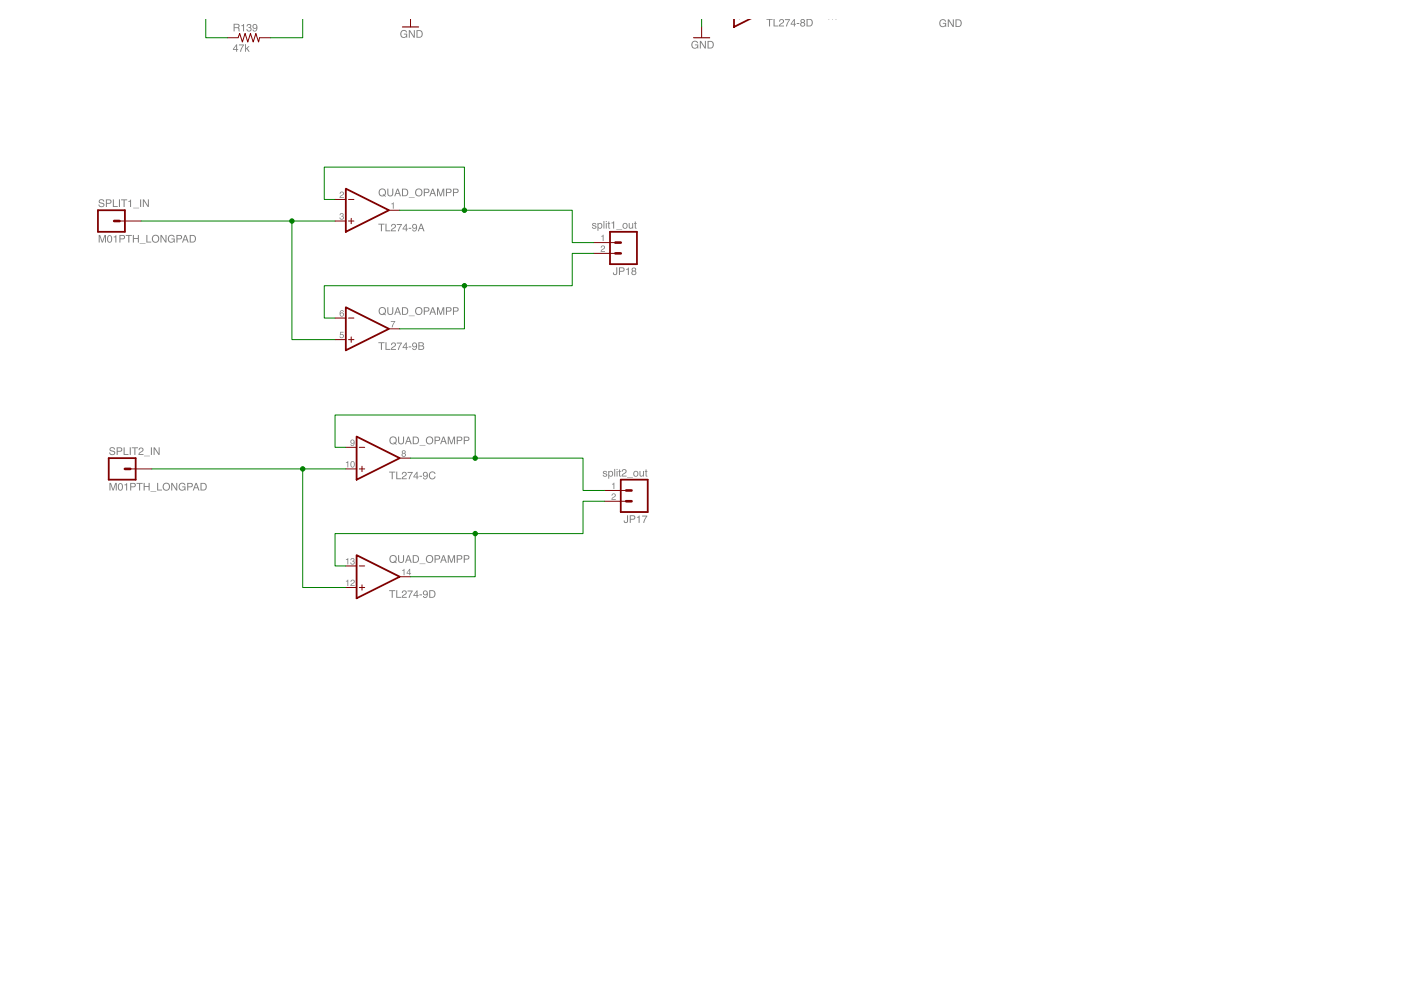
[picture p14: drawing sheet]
<svg xmlns="http://www.w3.org/2000/svg" width="297mm" height="210mm" viewBox="0 0 297 210" stroke-linecap="round" stroke-linejoin="round" font-family="sans-serif">
<g fill="#808080">
<path d="M72.2 40.7a.46 .46 0 0 1 .7 .2 .46 .46 0 0 1-.5 .6l-.2 .3h.7v.2h-.9l.2-.5a.47 .47 0 0 0 .4-.2 .47 .47 0 0 0 0-.5h-.3l-.1 .3h-.2z"/>
<path d="M72.2 45.3a.39 .39 0 0 1 .5-.1 .39 .39 0 0 1 0 .6 .45 .45 0 0 1-.1 .8 .45 .45 0 0 1-.6-.5h.2a.27 .27 0 0 0 .3 .3 .27 .27 0 0 0 0-.5h-.2l.1-.1a.22 .22 0 0 0 .3-.2 .22 .22 0 0 0-.2-.3l-.5 .3z"/>
<path d="M83 43.2l.5-.3v1.4h-.2v-1h-.3z"/>
<path d="M72.1 70.4h.7v.1h-.5l-.1 .4a.47 .47 0 0 1 .7 .2 .47 .47 0 0 1-.3 .6 .47 .47 0 0 1-.6-.4h.2a.29 .29 0 0 0 .4 .2 .29 .29 0 0 0 0-.5 .29 .29 0 0 0-.4 .1h-.2z"/>
<path d="M82.9 68.1h.9l-.6 1.3h-.1v-.3l.5-.9h-.7z"/>
<path d="M127.5 50l.5-.2v1.3h-.2v-.9h-.3z"/>
<path d="M127.5 52.1a.46 .46 0 0 1 .8 .3 .46 .46 0 0 1-.5 .6l-.3 .2h.8v.2h-1l.2-.4a.47 .47 0 0 0 .5-.3 .47 .47 0 0 0-.1-.5h-.2l-.2 .3h-.1z"/>
<path d="M129.8 102.6l.5-.3v1.4h-.2v-1h-.3z"/>
<path d="M129.8 104.7a.46 .46 0 0 1 .8 .2 .46 .46 0 0 1-.5 .6l-.3 .3h.8v.2h-1l.2-.5a.47 .47 0 0 0 .5-.2 .47 .47 0 0 0-.1-.5h-.2l-.2 .3h-.1z"/>
<path d="M85.1 6.6a.71 .71 0 0 1 1.2 .3h-.2a.61 .61 0 0 0-1 .1 .61 .61 0 0 0 .5 .9l.4-.2 .1-.4h-.5v-.2h.7v.9l-.2-.2a.81 .81 0 0 1-1.1 0 .81 .81 0 0 1 .1-1.2zM86.7 6.4h.2l.8 1.3v-1.3h.2v1.6h-.2l-.8-1.3v1.3h-.2zM88.5 6.6v1.2h.4a.63 .63 0 0 0 .5-.6 .63 .63 0 0 0-.5-.6zM88.3 6.4h.7a.82 .82 0 0 1 .6 .8 .82 .82 0 0 1-.6 .8h-.7z"/>
<path d="M146.8 8.9a.71 .71 0 0 1 1.2 .3h-.2a.61 .61 0 0 0-1 .1 .61 .61 0 0 0 .5 .8l.4-.1 .1-.4h-.5v-.2h.7v.9l-.1-.2a.81 .81 0 0 1-1.2-.1 .81 .81 0 0 1 .1-1.1zM148.4 8.7h.2l.9 1.3v-1.3h.2v1.6h-.3l-.8-1.3v1.3h-.2zM150.2 8.9v1.2h.4a.63 .63 0 0 0 .5-.6 .63 .63 0 0 0-.5-.6zM150 8.7h.7a.82 .82 0 0 1 .6 .8 .82 .82 0 0 1-.6 .8h-.7z"/>
<path d="M199.4 4.3a.77 .77 0 0 1 1.2 .3h-.2a.61 .61 0 0 0-1.1 .1 .61 .61 0 0 0 .6 .9l.4-.2 .1-.4h-.5v-.1h.7v.8l-.2-.2a.81 .81 0 0 1-1.2 0 .81 .81 0 0 1 .2-1.2zM200.9 4.1h.3l.8 1.3v-1.3h.2v1.6h-.2l-.8-1.3v1.3h-.3zM202.8 4.3v1.2h.4a.63 .63 0 0 0 .5-.6 .63 .63 0 0 0-.5-.6zM202.6 4.1h.6a.8 .8 0 0 1 .7 .8 .8 .8 0 0 1-.7 .8h-.6z"/>
<path d="M50.1 9.7l-.5 .7h.5zM50.1 9.4h.2v1h.2v.2h-.2v.4h-.2v-.4h-.7zM50.7 9.4h1.1l-.7 1.6h-.2l.1-.3 .5-1.1h-.8zM52 9.4h.2v.9l.5-.5h.2l-.4 .4 .4 .8h-.2l-.4-.6-.1 .1v.5h-.2z"/>
<path d="M20.9 49.8h.3l.5 1.4 .5-1.4h.3v1.6h-.2v-1.3l-.5 1.3h-.2l-.5-1.3v1.3h-.2zM22.9 50a.67 .67 0 0 1 .8 .2 .67 .67 0 0 1 0 .8 .55 .55 0 0 1-.7 .4 .55 .55 0 0 1-.3-.7zM23.1 50.1a.87 .87 0 0 0 .1 1.2 .76 .76 0 0 0 0-1.3zM24.1 50.2l.6-.3v1.5h-.2v-1.1h-.4zM25.3 49.8h.7a.46 .46 0 0 1 .5 .5 .46 .46 0 0 1-.5 .4h-.5v.7h-.2zM25.5 50v.6h.5a.28 .28 0 0 0 .3-.3 .28 .28 0 0 0-.3-.3zM26.7 49.8h1.3v.2h-.6v1.4h-.2v-1.4h-.5zM28.2 49.8h.2v.7h.8v-.7h.2v1.6h-.2v-.7h-.8v.7h-.2zM29.6 51.6h1.3v.1h-1.3zM31 49.8h.2v1.4h.9v.2h-1.1zM32.2 50.6a.83 .83 0 0 1 1.6 0 .83 .83 0 0 1-1.6 0zM32.4 50.6a.62 .62 0 0 0 1.2 0 .62 .62 0 0 0-1.2 0zM34 49.8h.3l.8 1.3v-1.3h.2v1.6h-.2l-.9-1.3v1.3h-.2zM35.8 50a.71 .71 0 0 1 1.2 .3h-.2a.61 .61 0 0 0-1 .1 .61 .61 0 0 0 .5 .9l.4-.1 .1-.5h-.5v-.1h.7v.8l-.1-.2a.81 .81 0 0 1-1.2 0 .81 .81 0 0 1 .1-1.2zM37.4 49.8h.7a.46 .46 0 0 1 .5 .5 .46 .46 0 0 1-.5 .4h-.5v.7h-.2zM37.6 50v.6h.5a.28 .28 0 0 0 .3-.3 .28 .28 0 0 0-.3-.3zM39.3 50.1l-.3 .7h.5zM39.2 49.8h.2l.6 1.6h-.2l-.2-.5h-.6l-.2 .5h-.2zM40.4 50v1.2h.4a.63 .63 0 0 0 .5-.6 .63 .63 0 0 0-.5-.6zM40.2 49.8h.7a.82 .82 0 0 1 .7 .8 .82 .82 0 0 1-.7 .8h-.7z"/>
<path d="M80.6 40.1a.84 .84 0 0 1 1.1 .2 .84 .84 0 0 1-.1 1.1l.2 .2-.1 .1-.2-.2a.85 .85 0 0 1-1.2-.3 .85 .85 0 0 1 .3-1.1zM80.6 40.3a.65 .65 0 0 0-.1 .8 .65 .65 0 0 0 .8 .3l-.2-.1 .1-.2 .2 .2a.64 .64 0 0 0 .1-.9 .64 .64 0 0 0-.9-.1zM82.1 40h.2v1a.42 .42 0 0 0 .4 .5 .42 .42 0 0 0 .5-.5v-1h.2v.9a.64 .64 0 0 1-.7 .8 .64 .64 0 0 1-.6-.8zM84.3 40.2l-.3 .7h.5zM84.2 40h.2l.6 1.6h-.2l-.2-.5h-.6l-.2 .5h-.2zM85.4 40.2v1.2h.4a.63 .63 0 0 0 .5-.6 .63 .63 0 0 0-.5-.6zM85.2 40h.7a.82 .82 0 0 1 .7 .8 .82 .82 0 0 1-.7 .8h-.7zM86.7 41.8h1.2v.1h-1.2zM88 40.8a.85 .85 0 0 1 1.7 0 .85 .85 0 0 1-1.7 0zM88.2 40.8a.62 .62 0 0 0 1.2 0 .62 .62 0 0 0-1.2 0zM89.9 40h.7a.46 .46 0 0 1 .5 .5 .46 .46 0 0 1-.5 .4h-.5v.7h-.2zM90.1 40.2v.5h.4a.28 .28 0 0 0 .3-.2 .28 .28 0 0 0-.3-.3zM91.7 40.2l-.2 .7h.5zM91.6 40h.3l.6 1.6h-.3l-.1-.5h-.7l-.2 .5h-.2zM92.7 40h.3l.4 1.4 .5-1.4h.3v1.6h-.2v-1.3l-.5 1.3h-.2l-.4-1.3v1.3h-.2zM94.5 40h.8a.46 .46 0 0 1 .4 .5 .46 .46 0 0 1-.4 .4h-.5v.7h-.3zM94.8 40.2v.5h.4a.28 .28 0 0 0 .3-.2 .28 .28 0 0 0-.3-.3zM96 40h.8a.46 .46 0 0 1 .4 .5 .46 .46 0 0 1-.4 .4h-.5v.7h-.3zM96.3 40.2v.5h.4a.28 .28 0 0 0 .3-.2 .28 .28 0 0 0-.3-.3z"/>
<path d="M80.6 65.2a.84 .84 0 0 1 1.1 .2 .84 .84 0 0 1-.1 1.2l.2 .1-.1 .2-.2-.2a.85 .85 0 0 1-1.2-.3 .85 .85 0 0 1 .3-1.2zM80.6 65.5a.65 .65 0 0 0-.1 .8 .65 .65 0 0 0 .8 .3l-.2-.2 .1-.1 .2 .1a.64 .64 0 0 0 .1-.8 .64 .64 0 0 0-.9-.1zM82.1 65.1h.2v1a.42 .42 0 0 0 .4 .5 .42 .42 0 0 0 .5-.5v-1h.2v.9a.64 .64 0 0 1-.7 .8 .64 .64 0 0 1-.6-.8zM84.3 65.4l-.3 .7h.5zM84.2 65.1h.2l.6 1.7h-.2l-.2-.5h-.6l-.2 .5h-.2zM85.4 65.3v1.3h.4a.63 .63 0 0 0 .5-.7 .63 .63 0 0 0-.5-.6zM85.2 65.1h.7a.82 .82 0 0 1 .7 .8 .82 .82 0 0 1-.7 .9h-.7zM86.7 66.9h1.2v.1h-1.2zM88 66a.85 .85 0 0 1 1.7 0 .85 .85 0 0 1-1.7 0zM88.2 65.9a.62 .62 0 0 0 1.2 0 .62 .62 0 0 0-1.2 0zM89.9 65.1h.7a.46 .46 0 0 1 .5 .5 .46 .46 0 0 1-.5 .5h-.5v.7h-.2zM90.1 65.3v.6h.4a.28 .28 0 0 0 .3-.3 .28 .28 0 0 0-.3-.3zM91.7 65.4l-.2 .7h.5zM91.6 65.1h.3l.6 1.7h-.3l-.1-.5h-.7l-.2 .5h-.2zM92.7 65.1h.3l.4 1.4 .5-1.4h.3v1.7h-.2v-1.4l-.5 1.4h-.2l-.4-1.4v1.4h-.2zM94.5 65.1h.8a.46 .46 0 0 1 .4 .5 .46 .46 0 0 1-.4 .5h-.5v.7h-.3zM94.8 65.3v.6h.4a.28 .28 0 0 0 .3-.3 .28 .28 0 0 0-.3-.3zM96 65.1h.8a.46 .46 0 0 1 .4 .5 .46 .46 0 0 1-.4 .5h-.5v.7h-.3zM96.3 65.3v.6h.4a.28 .28 0 0 0 .3-.3 .28 .28 0 0 0-.3-.3z"/>
<path d="M125.7 47.4l.5-.1 .2 .3h-.2a.25 .25 0 0 0-.2-.2 .25 .25 0 0 0-.2 .3 .43 .43 0 0 1 .6 .2 .43 .43 0 0 1-.2 .6l-.6-.1-.1-.3h.2a.29 .29 0 0 0 .3 .2 .29 .29 0 0 0 .3-.2l-.1-.1a.49 .49 0 0 1-.5-.1 .49 .49 0 0 1 0-.5zM127 47.5a.39 .39 0 0 0-.1 .6 .39 .39 0 0 0 .6 0l-.1-.6zM126.7 47.3h.2v.2a.54 .54 0 0 1 .8 .4 .54 .54 0 0 1-.8 .4v.6h-.2zM127.9 46.9h.2v1.6h-.2zM128.4 47.3h.2v1.2h-.2zM128.4 46.9h.2v.2h-.2zM129 47h.2v.3h.2v.2h-.2v.7l.2 .3-.4-.2v-.8h-.2zM129.6 47.2l.6-.3v1.6h-.2v-1.1h-.4zM130.7 48.6h1.2v.1h-1.2zM132.3 47.6a.39 .39 0 0 0-.1 .6 .39 .39 0 0 0 .6-.2l-.1-.5zM132 47.9a.6 .6 0 0 1 1.2 0 .6 .6 0 0 1-1.2 0zM133.3 47.3h.2v.9l.2 .1 .3-.2v-.8h.2v1.2h-.1v-.2a.41 .41 0 0 1-.5 .2 .41 .41 0 0 1-.3-.4zM134.6 47h.2v.3h.2v.2h-.2v.7l.2 .3-.4-.2v-.8h-.2z"/>
<path d="M23.2 102.4h.3l.5 1.3 .4-1.3h.4v1.6h-.3l.1-1.4-.5 1.4h-.2l-.5-1.4v1.4h-.2zM25.2 102.6a.67 .67 0 0 1 .8 .1 .67 .67 0 0 1 0 .9 .55 .55 0 0 1-.7 .4 .55 .55 0 0 1-.3-.8zM25.4 102.6a.87 .87 0 0 0 .1 1.3 .76 .76 0 0 0 0-1.3zM26.4 102.7l.6-.3v1.6h-.3v-1.1h-.3zM27.6 102.4h.7a.46 .46 0 0 1 .5 .5 .46 .46 0 0 1-.5 .4h-.5v.7h-.2zM27.8 102.6v.5h.5a.28 .28 0 0 0 .3-.2 .28 .28 0 0 0-.3-.3zM28.9 102.4h1.3v.2h-.5v1.4h-.2v-1.4h-.6zM30.5 102.4h.2v.7h.8v-.7h.2v1.6h-.2v-.8h-.8v.8h-.2zM31.9 104.2h1.2v.1h-1.2zM33.3 102.4h.2v1.4h.8v.2h-1zM34.5 103.2a.83 .83 0 0 1 1.6 0 .83 .83 0 0 1-1.6 0zM34.7 103.2a.62 .62 0 0 0 1.2 0 .62 .62 0 0 0-1.2 0zM36.3 102.4h.3l.8 1.3v-1.3h.2v1.6h-.3l-.8-1.3v1.3h-.2zM38.1 102.6a.71 .71 0 0 1 1.2 .3h-.2a.61 .61 0 0 0-1 .1 .61 .61 0 0 0 .5 .9l.4-.2 .1-.4h-.5v-.2h.7v.9l-.2-.2a.81 .81 0 0 1-1.1 0 .81 .81 0 0 1 .1-1.2zM39.7 102.4h.7a.46 .46 0 0 1 .5 .5 .46 .46 0 0 1-.5 .4h-.5v.7h-.2zM39.9 102.6v.5h.4a.28 .28 0 0 0 .4-.2 .28 .28 0 0 0-.4-.3zM41.6 102.6l-.3 .7h.5zM41.5 102.4h.2l.6 1.6h-.2l-.2-.5h-.6l-.2 .5h-.2zM42.7 102.6v1.2h.4a.63 .63 0 0 0 .5-.6 .63 .63 0 0 0-.5-.6zM42.5 102.4h.7a.82 .82 0 0 1 .6 .8 .82 .82 0 0 1-.6 .8h-.7z"/>
<path d="M127.9 99.9h.6l.2 .3h-.2a.25 .25 0 0 0-.2-.2 .25 .25 0 0 0-.3 .2l.1 .1a.43 .43 0 0 1 .6 .2 .43 .43 0 0 1-.2 .6l-.6-.1-.1-.3h.2a.29 .29 0 0 0 .3 .2 .29 .29 0 0 0 .2-.2v-.1a.49 .49 0 0 1-.5-.2 .49 .49 0 0 1-.1-.5zM129.3 100.1a.39 .39 0 0 0-.2 .6 .39 .39 0 0 0 .7-.1l-.2-.5zM129 99.9h.2v.1a.54 .54 0 0 1 .8 .5 .54 .54 0 0 1-.8 .4v.6h-.2zM130.2 99.4h.2v1.6h-.2zM130.7 99.9h.2v1.1h-.2zM130.7 99.4h.2v.2h-.2zM131.3 99.5h.2v.4h.2v.1h-.2v.8l.2 .2-.4-.1v-.9h-.2zM132 99.6a.54 .54 0 0 1 .8 .2 .54 .54 0 0 1-.5 .7l-.3 .3h.8v.2h-1l.2-.5a.61 .61 0 0 0 .6-.8h-.4l-.2 .3h-.2zM133 101.2h1.2v.1h-1.2zM134.5 100.1a.39 .39 0 0 0 0 .7 .39 .39 0 0 0 .6-.2l-.1-.6zM134.3 100.5a.59 .59 0 0 1 1.1 0 .59 .59 0 0 1-1.1 0zM135.6 99.9h.2v.8l.2 .2 .3-.2v-.8h.2v1.1h-.2v-.1a.41 .41 0 0 1-.4 .2 .41 .41 0 0 1-.3-.4zM136.9 99.5h.2v.4h.2v.1h-.2v.8l.2 .2-.4-.1v-.9h-.2z"/>
<path d="M82.9 92.7a.84 .84 0 0 1 1.1 .2 .84 .84 0 0 1-.1 1.1l.2 .2-.1 .1-.2-.2a.85 .85 0 0 1-1.2-.3 .85 .85 0 0 1 .3-1.1zM82.9 92.9a.65 .65 0 0 0-.1 .8 .65 .65 0 0 0 .8 .3l-.2-.2 .1-.1 .2 .2a.64 .64 0 0 0 .1-.9 .64 .64 0 0 0-.9-.1zM84.4 92.6h.2v1a.42 .42 0 0 0 .4 .4 .42 .42 0 0 0 .4-.4v-1h.3v.9a.64 .64 0 0 1-.7 .7 .64 .64 0 0 1-.6-.7zM86.6 92.8l-.3 .7h.5zM86.5 92.6h.2l.6 1.6h-.2l-.2-.5h-.6l-.2 .5h-.2zM87.7 92.8v1.2h.4a.63 .63 0 0 0 .5-.6 .63 .63 0 0 0-.5-.6zM87.5 92.6h.7a.82 .82 0 0 1 .6 .8 .82 .82 0 0 1-.6 .8h-.7zM89 94.3h1.2v.2h-1.2zM90.3 93.4a.83 .83 0 0 1 1.6 0 .83 .83 0 0 1-1.6 0zM90.5 93.3a.62 .62 0 0 0 1.2 0 .62 .62 0 0 0-1.2 0zM92.1 92.6h.8a.46 .46 0 0 1 .4 .4 .46 .46 0 0 1-.4 .5h-.5v.7h-.3zM92.4 92.8v.5h.4a.28 .28 0 0 0 .3-.3 .28 .28 0 0 0-.3-.2zM94 92.8l-.2 .7h.5zM93.9 92.6h.3l.5 1.6h-.2l-.2-.5h-.6l-.2 .5h-.2zM94.9 92.6h.3l.5 1.3 .5-1.3h.3v1.6h-.2v-1.4l-.5 1.4h-.2l-.5-1.4v1.4h-.2zM96.8 92.6h.8a.46 .46 0 0 1 .4 .4 .46 .46 0 0 1-.4 .5h-.6v.7h-.2zM97 92.8v.5h.5a.28 .28 0 0 0 .3-.3 .28 .28 0 0 0-.3-.2zM98.3 92.6h.8a.46 .46 0 0 1 .4 .4 .46 .46 0 0 1-.4 .5h-.6v.7h-.2zM98.5 92.8v.5h.5a.28 .28 0 0 0 .3-.3 .28 .28 0 0 0-.3-.2z"/>
<path d="M82.9 117.8a.84 .84 0 0 1 1.1 .2 .84 .84 0 0 1-.1 1.1l.2 .2-.1 .1-.2-.1a.85 .85 0 0 1-1.2-.3 .85 .85 0 0 1 .3-1.2zM82.9 118a.65 .65 0 0 0-.1 .8 .65 .65 0 0 0 .8 .3l-.2-.1 .1-.1 .2 .1a.64 .64 0 0 0 .1-.9 .64 .64 0 0 0-.9-.1zM84.4 117.7h.2v1a.42 .42 0 0 0 .4 .5 .42 .42 0 0 0 .4-.5v-1h.3v.9a.64 .64 0 0 1-.7 .8 .64 .64 0 0 1-.6-.8zM86.6 117.9l-.3 .8h.5zM86.5 117.7h.2l.6 1.6h-.2l-.2-.5h-.6l-.2 .5h-.2zM87.7 117.9v1.2h.4a.63 .63 0 0 0 .5-.6 .63 .63 0 0 0-.5-.6zM87.5 117.7h.7a.82 .82 0 0 1 .6 .8 .82 .82 0 0 1-.6 .8h-.7zM89 119.5h1.2v.1h-1.2zM90.3 118.5a.83 .83 0 0 1 1.6 0 .83 .83 0 0 1-1.6 0zM90.5 118.5a.62 .62 0 0 0 1.2 0 .62 .62 0 0 0-1.2 0zM92.1 117.7h.8a.46 .46 0 0 1 .4 .5 .46 .46 0 0 1-.4 .4h-.5v.7h-.3zM92.4 117.9v.6h.4a.28 .28 0 0 0 .3-.3 .28 .28 0 0 0-.3-.3zM94 117.9l-.2 .8h.5zM93.9 117.7h.3l.5 1.6h-.2l-.2-.5h-.6l-.2 .5h-.2zM94.9 117.7h.3l.5 1.4 .5-1.4h.3v1.6h-.2v-1.3l-.5 1.3h-.2l-.5-1.3v1.3h-.2zM96.8 117.7h.8a.46 .46 0 0 1 .4 .5 .46 .46 0 0 1-.4 .4h-.6v.7h-.2zM97 117.9v.6h.5a.28 .28 0 0 0 .3-.3 .28 .28 0 0 0-.3-.3zM98.3 117.7h.8a.46 .46 0 0 1 .4 .5 .46 .46 0 0 1-.4 .4h-.6v.7h-.2zM98.5 117.9v.6h.5a.28 .28 0 0 0 .3-.3 .28 .28 0 0 0-.3-.3z"/>
<path d="M49.7 5.2v.6h.5a.28 .28 0 0 0 .4-.3 .28 .28 0 0 0-.3-.3zM49.5 5h.8a.44 .44 0 0 1 .5 .3 .44 .44 0 0 1-.2 .6l.3 .8h-.3l-.1-.6-.3-.1h-.5v.7h-.2zM51.2 5.4l.5-.3v1.6h-.2v-1.2h-.3zM52.5 5.2a.45 .45 0 0 1 .6-.1 .45 .45 0 0 1 0 .7 .52 .52 0 0 1-.1 .9 .52 .52 0 0 1-.7-.5h.2a.32 .32 0 0 0 .4 .3 .32 .32 0 0 0 0-.6h-.2v-.1a.26 .26 0 0 0 .4-.2 .26 .26 0 0 0-.3-.3l-.3 .1v.2h-.2zM53.7 5.2a.65 .65 0 0 1 .8 .1 .65 .65 0 0 1 0 .9 .51 .51 0 0 1-.4 .5 .51 .51 0 0 1-.6-.4h.2a.31 .31 0 0 0 .4 .2 .31 .31 0 0 0 .3-.4v-.2a.51 .51 0 0 1-.8 .1 .51 .51 0 0 1 .1-.8zM53.7 5.6a.35 .35 0 0 0 .7 0 .35 .35 0 0 0-.7 0z"/>
<path d="M162.5 4.1h1.3l-.5 .1v1.4h-.3v-1.4zM164 4.1h.2v1.3h.8v.2h-1zM165.4 4.1h.1a.48 .48 0 0 1 .7 .3 .48 .48 0 0 1-.4 .6l-.4 .4h.8v.2h-1l.1-.5a.61 .61 0 0 0 .6-.8h-.4l-.1 .3h-.2zM166.4 4.1h1.1l-.6 1.5h-.3l.1-.3 .6-1h-.9zM168.3 4.3l-.5 .8h.5zM168.4 4.1h.1v1h.3v.1h-.3v.4h-.2v-.4h-.7v-.2zM168.9 4.9h.6v.2h-.6zM169.9 4.5a.27 .27 0 0 0 .5 0 .27 .27 0 0 0-.5 0zM169.9 5.2a.32 .32 0 0 0 .6 0 .32 .32 0 0 0-.6 0zM169.8 4.2h.7l.2 .2-.2 .4a.48 .48 0 0 1 .1 .7 .48 .48 0 0 1-.8 0 .48 .48 0 0 1 .1-.7l-.2-.3zM171.2 4.2v1.2h.4a.63 .63 0 0 0 .5-.6 .63 .63 0 0 0-.5-.6zM171 4.1h.7a.74 .74 0 0 1 .7 .7 .74 .74 0 0 1-.5 .8h-.9z"/>
<path d="M21.1 42.4a.63 .63 0 0 1 1 .3h-.2a.37 .37 0 0 0-.4-.3 .37 .37 0 0 0-.3 .4v.1a.69 .69 0 0 1 .9 .8 .69 .69 0 0 1-.7 .2 .69 .69 0 0 1-.5-.5h.2a.4 .4 0 0 0 .4 .3 .4 .4 0 0 0 .4-.4 .76 .76 0 0 1-.9-.8zM22.4 42.3h.8a.46 .46 0 0 1 .4 .4 .46 .46 0 0 1-.4 .5h-.5v.7h-.3zM22.7 42.5v.5h.4a.28 .28 0 0 0 .3-.3 .28 .28 0 0 0-.3-.2zM23.9 42.3h.2v1.4h.9v.2h-1.1zM25.2 42.3h.2v1.6h-.2zM25.7 42.3h1.3v.2h-.6v1.4h-.2v-1.4h-.5zM27.2 42.6l.6-.3v1.6h-.2v-1.1h-.4zM28.2 44.1h1.3v.1h-1.3zM29.7 42.3h.2v1.6h-.2zM30.3 42.3h.2l.9 1.3v-1.3h.2v1.6h-.3l-.8-1.3v1.3h-.2z"/>
<path d="M80.2 47.4h1.3v.2h-.5v1.4h-.2v-1.4h-.6zM81.7 47.4h.2v1.4h.9v.2h-1.1zM83.1 47.6a.54 .54 0 0 1 .8 .2 .54 .54 0 0 1-.5 .7l-.3 .4h.8v.1h-1l.2-.5a.61 .61 0 0 0 .6-.8h-.4l-.2 .3h-.2zM84.1 47.5h1.1l-.6 1.5h-.2v-.3l.6-1h-.9zM86 47.8l-.5 .7h.5zM86.1 47.5h.1v1h.3v.2h-.3v.3h-.2v-.3h-.6zM86.6 48.3h.6v.2h-.6zM87.5 47.6a.65 .65 0 0 1 .9 .1 .65 .65 0 0 1 0 .9 .51 .51 0 0 1-.5 .5 .51 .51 0 0 1-.5-.4h.2a.31 .31 0 0 0 .4 .2 .31 .31 0 0 0 .2-.4v-.2a.51 .51 0 0 1-.7 .1 .51 .51 0 0 1 0-.8zM87.6 48a.33 .33 0 0 0 .6 0 .33 .33 0 0 0-.6 0zM89.3 47.7l-.3 .7h.5zM89.2 47.4h.2l.6 1.6h-.2l-.2-.4h-.6l-.2 .4h-.2z"/>
<path d="M80.2 72.6h1.3v.2h-.5v1.4h-.2v-1.4h-.6zM81.7 72.6h.2v1.4h.9v.2h-1.1zM83.1 72.7a.54 .54 0 0 1 .8 .3 .54 .54 0 0 1-.5 .7l-.3 .3h.8v.2h-1l.2-.5a.61 .61 0 0 0 .6-.8l-.4-.1-.2 .4h-.2zM84.1 72.6h1.1l-.6 1.6h-.2v-.3l.6-1.1h-.9zM86 72.9l-.5 .7h.5zM86.1 72.6h.1v1h.3v.2h-.3v.4h-.2v-.4h-.6zM86.6 73.5h.6v.2h-.6zM87.5 72.8a.65 .65 0 0 1 .9 0 .65 .65 0 0 1 0 .9 .51 .51 0 0 1-.5 .5 .51 .51 0 0 1-.5-.4h.2a.31 .31 0 0 0 .4 .3 .31 .31 0 0 0 .2-.4v-.2a.51 .51 0 0 1-.7 0 .51 .51 0 0 1 0-.7zM87.6 73.1a.33 .33 0 0 0 .6 0 .33 .33 0 0 0-.6 0zM88.9 72.8v.4h.4a.26 .26 0 0 0 .4-.2 .26 .26 0 0 0-.4-.2zM88.9 73.4v.6l.8-.1-.1-.4zM88.7 72.6h.7a.4 .4 0 0 1 .4 .2 .4 .4 0 0 1-.1 .5 .45 .45 0 0 1 .2 .6 .45 .45 0 0 1-.5 .3h-.7z"/>
<path d="M72.2 65.9l.5-.1 .2 .3-.5-.2-.2 .5a.46 .46 0 0 1 .7 .2 .46 .46 0 0 1-.3 .6 .46 .46 0 0 1-.6-.5zM72.2 66.7a.3 .3 0 0 0 .6 0 .3 .3 0 0 0-.6 0z"/>
<path d="M130.7 56.7h.2v1.1a.47 .47 0 0 1-.5 .5 .47 .47 0 0 1-.4-.5h.2a.26 .26 0 0 0 .1 .3 .26 .26 0 0 0 .4-.2zM131.2 56.7h.8a.46 .46 0 0 1 .4 .4 .46 .46 0 0 1-.4 .5h-.6v.7h-.2zM131.4 56.9v.5h.5a.28 .28 0 0 0 .3-.2 .28 .28 0 0 0-.3-.3zM132.7 57l.6-.3v1.6h-.2v-1.1h-.4zM134.1 57.2a.27 .27 0 0 0 .5 0 .27 .27 0 0 0-.5 0zM134.1 57.9a.32 .32 0 0 0 .6 0 .32 .32 0 0 0-.6 0zM134 56.8a.45 .45 0 0 1 .7 0 .45 .45 0 0 1 0 .7 .48 .48 0 0 1 .1 .7 .48 .48 0 0 1-.8 0 .48 .48 0 0 1 .1-.7l-.2-.4z"/>
<path d="M23.4 94.9a.63 .63 0 0 1 1 .4h-.2a.37 .37 0 0 0-.4-.3 .37 .37 0 0 0-.4 .4h.1a.69 .69 0 0 1 .9 .9 .69 .69 0 0 1-.8 .2 .69 .69 0 0 1-.4-.6h.2a.4 .4 0 0 0 .4 .4 .4 .4 0 0 0 .3-.4 .76 .76 0 0 1-.9-.8zM24.7 94.8h.8a.46 .46 0 0 1 .4 .5 .46 .46 0 0 1-.4 .5h-.5v.7h-.3zM25 95v.6h.4a.28 .28 0 0 0 .3-.3 .28 .28 0 0 0-.3-.3zM26.2 94.8h.2v1.5h.8v.2h-1zM27.5 94.8h.2v1.7h-.2zM27.9 94.8h1.4v.2h-.6v1.5h-.2v-1.5h-.6zM29.6 95a.54 .54 0 0 1 .8 .2 .54 .54 0 0 1-.5 .7l-.3 .4h.8v.2h-1.1l.2-.5a.61 .61 0 0 0 .6-.9h-.4l-.1 .3h-.2zM30.5 96.6h1.3v.1h-1.3zM32 94.8h.2v1.7h-.2zM32.6 94.8h.2l.8 1.3v-1.3h.2v1.7h-.2l-.8-1.3v1.3h-.2z"/>
<path d="M132.9 109.3h.3v1.1a.47 .47 0 0 1-.5 .5 .47 .47 0 0 1-.5-.6h.2a.26 .26 0 0 0 .2 .4 .26 .26 0 0 0 .3-.2zM133.5 109.3h.7a.46 .46 0 0 1 .5 .4 .46 .46 0 0 1-.5 .5h-.5v.7h-.2zM133.7 109.4v.6h.5a.28 .28 0 0 0 .3-.3 .28 .28 0 0 0-.3-.3zM135 109.6l.6-.3v1.6h-.2v-1.1h-.4zM136.1 109.3h1.1l-.6 1.6h-.2v-.3l.6-1.1h-.9z"/>
<path d="M82.5 100h1.3v.2h-.5v1.4h-.3v-1.4h-.5zM84 100h.2v1.4h.8v.2h-1zM85.4 100.1a.54 .54 0 0 1 .8 .3 .54 .54 0 0 1-.5 .7l-.3 .3h.8v.2h-1l.1-.5a.61 .61 0 0 0 .6-.8h-.3l-.2 .3h-.2zM86.4 100.1h1.1l-.6 1.5h-.3l.1-.3 .6-1h-.9zM88.3 100.3l-.5 .8h.5zM88.4 100h.1v1.1h.3v.1h-.3v.4h-.2v-.4h-.7zM88.9 100.9h.6v.2h-.6zM89.8 100.2a.65 .65 0 0 1 .8 .1 .65 .65 0 0 1 .1 .8 .51 .51 0 0 1-.5 .5 .51 .51 0 0 1-.5-.4h.2a.31 .31 0 0 0 .3 .3 .31 .31 0 0 0 .3-.4v-.2a.51 .51 0 0 1-.7 0 .51 .51 0 0 1 0-.7zM89.9 100.6a.33 .33 0 0 0 .6 0 .33 .33 0 0 0-.6 0zM91.1 100.2a.7 .7 0 0 1 .7-.2 .7 .7 0 0 1 .5 .5h-.2a.57 .57 0 0 0-.8-.2 .57 .57 0 0 0-.1 .9 .49 .49 0 0 0 .5 .3 .49 .49 0 0 0 .4-.5h.3a.77 .77 0 0 1-1.1 .6 .77 .77 0 0 1-.3-1.2z"/>
<path d="M74.4 93.3a.6 .6 0 0 1 .8 .2 .6 .6 0 0 1-.1 .8l-.4 .3-.4-.2v-.2h.2l.1 .2h.2l.2-.5a.43 .43 0 0 1-.6 .1 .43 .43 0 0 1 0-.7zM74.5 93.6a.29 .29 0 0 0 .5 0 .29 .29 0 0 0-.5 0z"/>
<path d="M73.3 98l.5-.2v1.3h-.1v-.9h-.4zM74.4 97.9a.58 .58 0 0 1 .8 .1 .58 .58 0 0 1 0 .8 .47 .47 0 0 1-.6 .3 .47 .47 0 0 1-.3-.6zM74.6 97.9a.58 .58 0 0 0-.2 .6 .58 .58 0 0 0 .5 .5 .74 .74 0 0 0-.1-1.1z"/>
<path d="M85.4 95.8a.23 .23 0 0 0 .4 0 .23 .23 0 0 0-.4 0zM85.3 96.5a.3 .3 0 0 0 .6 0 .3 .3 0 0 0-.6 0zM85.3 95.6a.39 .39 0 0 1 .6-.1 .39 .39 0 0 1-.1 .6 .42 .42 0 0 1 .1 .6 .42 .42 0 0 1-.6 0 .42 .42 0 0 1 .1-.6l-.2-.3z"/>
<path d="M82.5 125.1h1.3v.2h-.5v1.4h-.3v-1.4h-.5zM84 125.1h.2v1.5h.8v.1h-1zM85.4 125.3a.54 .54 0 0 1 .8 .2 .54 .54 0 0 1-.5 .7l-.3 .4h.8v.1h-1l.1-.4a.61 .61 0 0 0 .6-.9h-.3l-.2 .3h-.2zM86.4 125.2h1.1l-.6 1.5h-.3l.1-.3 .6-1h-.9zM88.3 125.5l-.5 .7h.5zM88.4 125.2h.1v1h.3v.2h-.3v.3h-.2v-.3h-.7zM88.9 126h.6v.2h-.6zM89.8 125.3a.65 .65 0 0 1 .8 .1 .65 .65 0 0 1 .1 .9 .51 .51 0 0 1-.5 .5 .51 .51 0 0 1-.5-.4h.2a.31 .31 0 0 0 .3 .2 .31 .31 0 0 0 .3-.4v-.2a.51 .51 0 0 1-.7 .1 .51 .51 0 0 1 0-.8zM89.9 125.7a.33 .33 0 0 0 .6 0 .33 .33 0 0 0-.6 0zM91.2 125.3v1.3h.4a.63 .63 0 0 0 .5-.7 .63 .63 0 0 0-.5-.6zM91 125.1h.7a.82 .82 0 0 1 .6 .8 .82 .82 0 0 1-.6 .8h-.7z"/>
<path d="M73.3 118.6l.5-.3v1.4h-.1v-1h-.4zM74.5 118.4a.39 .39 0 0 1 .5 0 .39 .39 0 0 1 0 .6 .45 .45 0 0 1-.1 .7 .45 .45 0 0 1-.6-.4h.1a.27 .27 0 0 0 .4 .3 .27 .27 0 0 0 0-.5h-.2l.1-.2a.22 .22 0 0 0 .3-.2 .22 .22 0 0 0-.3-.2l-.4 .3z"/>
<path d="M73.3 123.2l.5-.3v1.3h-.1v-.9h-.4zM74.5 123a.46 .46 0 0 1 .7 .2 .46 .46 0 0 1-.5 .6l-.2 .3h.7v.1h-.9l.2-.4a.47 .47 0 0 0 .4-.2 .47 .47 0 0 0 0-.5h-.3l-.1 .3h-.2z"/>
<path d="M85.3 120.9l.5-.3v1.4h-.2v-1h-.3zM86.8 120.9l-.4 .6h.4zM86.8 120.6h.2v.9h.2v.1h-.2v.4h-.2v-.4h-.6z"/>
</g>
<path d="M85.3 5.7h3.5M147 8h3.5" fill="none" stroke="#800000" stroke-width=".23"/>
<g fill="none" stroke="#800000" stroke-width=".21">
<path d="M48.2 8h2.3l.3-.9 .6 1.8 .6-1.8 .5 1.8 .6-1.8 .6 1.8 .6-1.8 .5 1.8 .2-.9h2.3M87 4.1v1.6M148.8 5.7v2.3M25.3 46.9h4.6M71 46.9h2.3M71 42.3h2.3M73.9 46.9h1.1M73.9 42.3h1.1M74.5 46.3v1.1M82.5 44.6h2.3M125.9 51.4h4.6M125.9 53.7h4.6"/>
<path d="M71 72h2.3M71 67.4h2.3M73.9 72h1.1M73.9 67.4h1.1M74.5 71.4v1.2M82.5 69.7h2.3M27.6 99.4h4.6M73.3 99.4h2.3M73.3 94.8h2.3M76.2 99.4h1.1M76.2 94.8h1.1M76.8 98.8v1.2"/>
<path d="M84.8 97.1h2.2M73.3 120h2.3M76.2 120h1.1M128.2 104h4.6M128.2 106.3h4.6M73.3 124.6h2.3M76.2 124.6h1.1M76.8 124v1.1M84.8 122.3h2.2"/>
</g>
<path d="M155.6 4.1v1.6l3.2-1.6M20.8 44.6h5.7v4.5h-5.7zM73.3 40l9.2 4.6-9.2 4.5zM129.3 49.1h5.7v6.9h-5.7zM73.3 65.2l9.2 4.5-9.2 4.6zM23.1 97.1h5.7v4.6h-5.7zM75.6 92.6l9.2 4.5-9.2 4.6zM75.6 117.7l9.2 4.6-9.2 4.6zM131.6 101.7h5.7v6.9h-5.7z" fill="none" stroke="#800000" stroke-width=".38"/>
<path d="M24.2 46.9h1.1M130.5 53.7h1.1M130.5 51.4h1.1M26.5 99.4h1.1M132.8 106.3h1.1M132.8 104h1.1" fill="none" stroke="#800000" stroke-width=".55"/>
<g fill="none" stroke="#008000" stroke-width=".21">
<path d="M43.6 4.1v3.9h4.6M64.2 4.1v3.9h-6.9M148.8 4.1v1.6M29.9 46.9h41.1M61.9 46.9v25.1h9.1M71 42.3h-2.3v-6.9h29.8v9.2h-13.7M98.5 44.6h22.8v6.8h4.6M125.9 53.7h-4.6v6.9h-22.8M71 67.4h-2.3v-6.8h29.8v9.1h-13.7M32.2 99.4h41.1M64.2 99.4v25.2h9.1M73.3 94.8h-2.3v-6.8h29.8v9.1h-13.8"/>
<path d="M100.8 97.1h22.8v6.9h4.6M73.3 120h-2.3v-6.9h29.8v9.2h-13.8M128.2 106.3h-4.6v6.8h-22.8"/>
</g>
<g fill="#008000" stroke="#008000" stroke-width=".21">
<circle cx="61.9" cy="46.9" r=".47"/>
<circle cx="98.5" cy="44.6" r=".47"/>
<circle cx="98.5" cy="60.6" r=".47"/>
<circle cx="64.2" cy="99.4" r=".47"/>
<circle cx="100.8" cy="97.1" r=".47"/>
<circle cx="100.8" cy="113.1" r=".47"/>
</g>
</svg>
